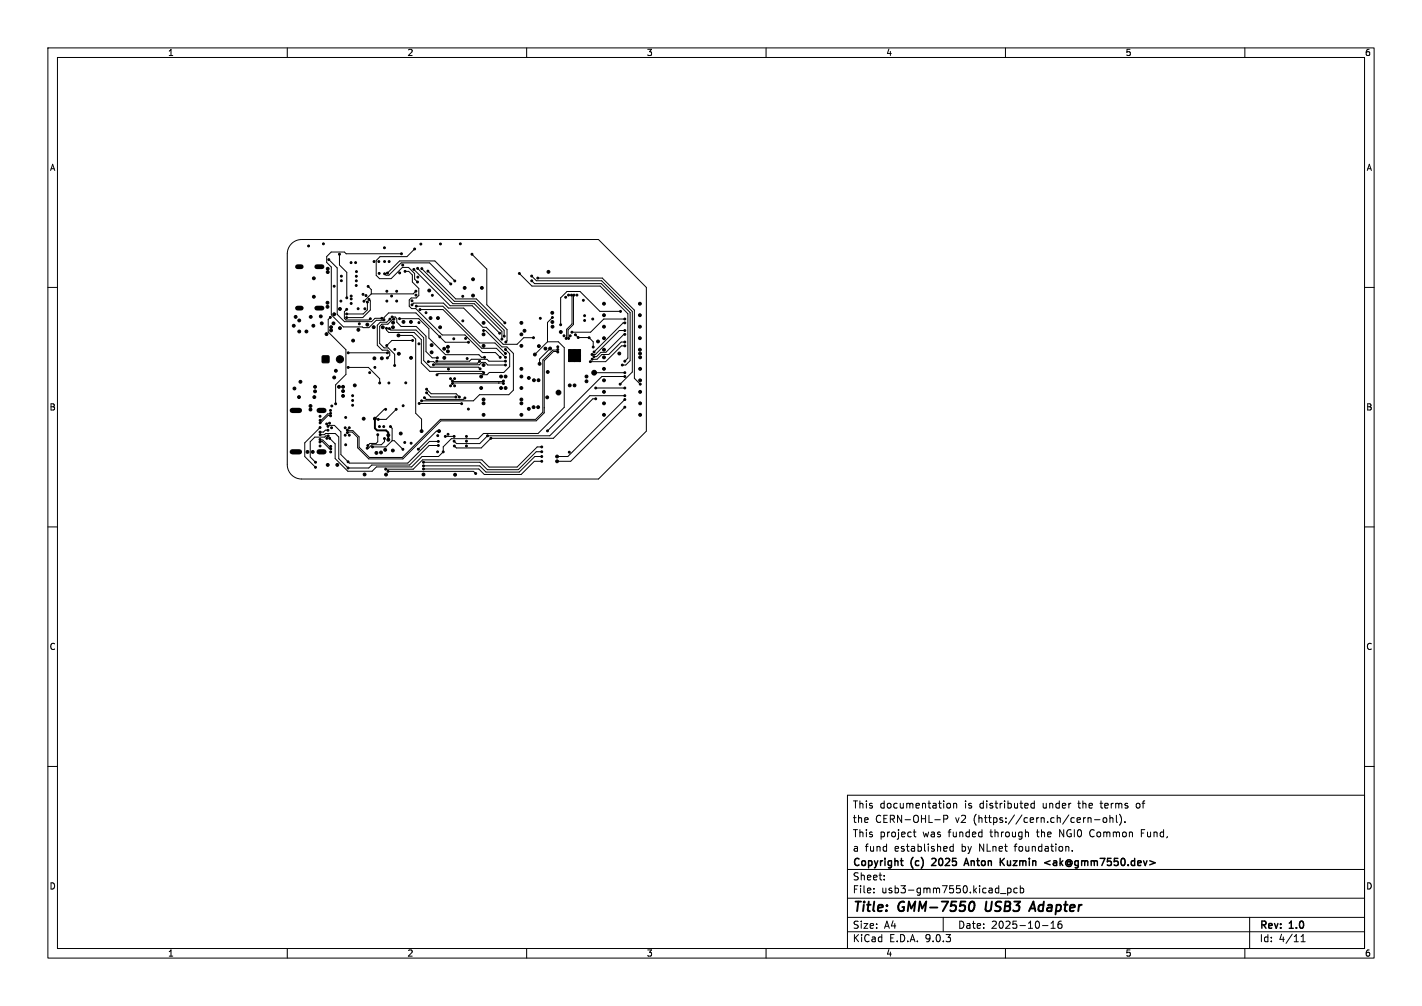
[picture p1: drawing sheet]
<svg xmlns="http://www.w3.org/2000/svg" width="297mm" height="210mm" viewBox="0 0 297 210" stroke-linecap="round" stroke-linejoin="round" font-family="sans-serif">
<defs><g id="words">
<g font-size="2.8">
<text x="178" y="190.9">Title:</text>
<text x="187.7" y="190.9">GMM-7550</text>
<text x="206.6" y="190.9">USB3</text>
<text x="216.9" y="190.9">Adapter</text>
</g>
<g font-size="2.1">
<text x="178" y="172">the</text>
<text x="178" y="169">This</text>
<text x="182.8" y="172">CERN-OHL-P</text>
<text x="183.7" y="169">documentation</text>
<text x="199.6" y="172">v2</text>
<text x="201.5" y="169">is</text>
<text x="203.5" y="172">(https://cern.ch/cern-ohl).</text>
<text x="204.7" y="169">distributed</text>
<text x="218" y="169">under</text>
<text x="225.6" y="169">the</text>
<text x="230.4" y="169">terms</text>
<text x="238" y="169">of</text>
<text x="178" y="178">a</text>
<text x="178" y="175">This</text>
<text x="180.7" y="178">fund</text>
<text x="183.7" y="175">project</text>
<text x="186.9" y="178">established</text>
<text x="192.8" y="175">was</text>
<text x="198.2" y="175">funded</text>
<text x="201" y="178">by</text>
<text x="204.7" y="178">NLnet</text>
<text x="207.1" y="175">through</text>
<text x="212.3" y="178">foundation.</text>
<text x="217" y="175">the</text>
<text x="221.8" y="175">NGI0</text>
<text x="228.3" y="175">Common</text>
<text x="239.1" y="175">Fund,</text>
<text x="178" y="184">Sheet:</text>
<text x="178" y="181.2">Copyright</text>
<text x="190.3" y="181.2">(c)</text>
<text x="195.3" y="181.2">2025</text>
<text x="202.8" y="181.2">Anton</text>
<text x="210.8" y="181.2">Kuzmin</text>
<text x="220.6" y="181.2">&lt;ak@gmm7550.dev&gt;</text>
<text x="178" y="186.7">File:</text>
<text x="184.1" y="186.7">usb3-gmm7550.kicad_pcb</text>
<text x="178" y="196.9">KiCad</text>
<text x="178" y="194.1">Size:</text>
<text x="184.7" y="194.1">A4</text>
<text x="185.7" y="196.9">E.D.A.</text>
<text x="193.3" y="196.9">9.0.3</text>
<text x="200" y="194.1">Date:</text>
<text x="207" y="194.1">2025-10-16</text>
<text x="263" y="194.3">Rev:</text>
<text x="263" y="196.9">Id:</text>
<text x="267.1" y="196.9">4/11</text>
<text x="269.4" y="194.3">1.0</text>
</g>
<g font-size="1.8">
<text x="35" y="11.9">1</text>
<text x="85" y="11.9">2</text>
<text x="135" y="11.9">3</text>
<text x="185" y="11.9">4</text>
<text x="235" y="11.9">5</text>
<text x="285" y="11.9">6</text>
<text x="10.3" y="35.9">A</text>
<text x="285.4" y="35.9">A</text>
<text x="10.3" y="85.9">B</text>
<text x="285.3" y="85.9">B</text>
<text x="10.3" y="135.9">C</text>
<text x="285.3" y="135.9">C</text>
<text x="10.3" y="185.9">D</text>
<text x="285.3" y="185.9">D</text>
<text x="35" y="199.9">1</text>
<text x="85" y="199.9">2</text>
<text x="135" y="199.9">3</text>
<text x="185" y="199.9">4</text>
<text x="235" y="199.9">5</text>
<text x="285" y="199.9">6</text>
</g>
</g></defs>
<g fill="none" stroke="#000" stroke-width=".21">
<path d="M10 10h277v190h-277zM12 12h273v186h-273zM60 10v2M110 10v2M160 10v2M210 10v2M260 10v2M60.9 50.9a3 3 0 0 1 2.1-.9h62l10 10v30l-10 10h-62a3 3 0 0 1-3-3v-44a3 3 0 0 1 .9-2.1zM68.7 54.2l1.7 1.7v9.7l1.5 1.6h5.7l.7-.7h1.5M70.9 53.1v2.2l1.5 1.6v5.3M76.9 59.8l.7 .7v.8M80.3 57.2l.3 .3h.6l2.6-2.6h5.9l4.4 4.4"/>
<path d="M80.9 57l2.6-2.5h7.3l4.2 4.1M83.9 53h-11.6l-.4-.4h-2.7l-1 1v1.2l1 1v9.9l2.5 2.6h4l.1 .1h1.3l1.5-1.5h1.5l.1-.6 1-1h5.7l6.1 6.2h4.8M84.6 56.7h.8l.7 .7v1.5l1.4 1.3v1.5l-.5 .5h-1.1l-.4 .4v1.3l.5 .5h.9l5.5 5.5h4.7l3.7 3.7h2.7l1 1M86.4 56.2l7.6 7.6h4.6l5.8 5.8M86.6 52l-1.6 1.6h-5.6l-.8 .8v3.1l.7 .7h2.4l2.3-2.4h1.3l1.3 1.3v1.2l.6 .6M87.2 56l7.4 7.4h4.4l5.8 5.8v1.6M88.1 56.1l6.8 6.8h4.4l6 6.1v1.2M88.1 56.1h.1M89.4 56.6l5.8 5.8h4.3l6.4 6.4v2.4l-.3 .2M94.1 59.3h.1M95 58.6v.1M98.6 53.1l3.1 3.1v7.4l3.7 3.8"/>
<path d="M108.5 57.1l2.6 2.6h14.3l5.7 5.8v9.3l-.6 .6M111 57.6l1 1h13.7l6.4 6.4v12.7l-2.6 2.5M111.1 58.6l.5 .6h14l6 6v10.1l-.9 .9h-.7M112.3 58.1h13.5l6.7 6.7v14.2l1.2 1.2M10 60h2M69 66.3l-.4 .4v2.6l3.7 3.7v5.2l-2.2 2.1v4M72.4 64.6l-.5 .5v1.4l.4 .3h4.8l.2-.3M72.7 73.7h8.2M72.7 76.7h4.2l2.4 2.4v.9M76.7 63.1v1.6l-.8 .8h-3.5M77.1 62.5l.2 .3v1.9l-1.5 1.6h-3.4M77.6 61.3l-1.6 1.6"/>
<path d="M80.7 68.6v.3l.5 .5h5.3l1.5 1.5v4.9l1.7 1.7h11.1l.2 .3M81.3 68.6l.3 .3h5.3l1.6 1.6v4.8l1.4 1.4h10l.4 .3M81.4 66.6l-.6 .7h-1.4l-.6 .6v4.2l1 1h1.2l.4 .4v.7l-.5 .5M81.9 66.2h.6l.4 .3v.8l.9 .9h3.1l2.1 2v3.2l1.3 1.3h1M82.3 66.6h-.2l-1.1 1.1h-1.2l-.5 .4v3.6l.9 .9h.9l1.3 1.4v2.3M83.2 70h2.9l.7 .8v15.5l1.3 1.2v2.5M83.5 66.5h4l2.1 2.1v2l3.5 3.5h6.9l.6 .5h.6M86 63.6l.4-.3h6.2l1.1 1h3.1l4.1 4h.7l3.5 3.6h2.9l1.4-1.4h2M86 63.6h.1M86.2 71.1h-4.4l-1 1M86.9 60.8l-.6 .5h-8.7M87 63.9h5.5l7.7 7.7h3.2l2.2 2.2"/>
<path d="M87.7 64.6h4.8l8.1 8.1h3.1l1.9 1.9M90.5 76.2h9.6l.5-.5h.7l.6 .5h3.7M91.2 75.4h6.9l.4-.4h3.2l.4 .4h3.5M91.9 70.3h.1M94.5 79.5l.1 .2h10.4l.1-.2M97.4 70.2h.1M97.7 70.5h.1M100.1 75.4l-.3 .4h-8.9l-.3-.3h-1.1M101 69h.4l3.4 3.4h1.1l1.3 1.4v7.7l-.9 .9h-6.2l-1.2 1.3h-10.8M101.2 74.6h.1M104.1 80h.1M104.1 79.7h.1"/>
<path d="M104.8 70.8h.1M105.6 73l.8 .8v2.7l-1.2 1.3h-3l-.5 .4h-.8l-.3-.2h-9.1l-.2 .3M111.7 74h.1M114.3 71.4h2.3l1.2 1.2v12.4l-5.4 5.5h-11.4l-1.1 1.1h-5.6l-1.7 1.7v1l-1 1h-3.5l-2.1 2.2h-7.4l-.9 .9h-5.1l-2.6-2.7v-3l-1.2-1.2M114.3 71.4l-2.6 2.6M114.9 72.8l-2.2 2.2v1M115.4 66.3l-1.1 1v4.1M116.5 73l-1 .1-2.1 2.1v10.8l-1.5 1.5h-19.9l-8 8h-6.9l-2.1-2.1v-2.2l-1.3-1.3-1.2-.1M116.5 73.5l-.9-.1-1.9 1.9v10.9l-1.7 1.7h-19.9l-7.9 7.9h-7.2l-2.3-2.3v-2.2l-1.1-1.1-1.1 .1M119.4 61.6l.1 .1v5.9l-1.2 1.1-.1 2M119.9 61.6l-.1 .1v6l-1.1 1.2 .1 1.8M120.2 69.9l.6 .6h2.2l.9 .9v1.1"/>
<path d="M123.7 75h.1M124.1 77.8h6.4M129.6 65h-4.3l-4.1-4.1h-2.8l-1.3 1.3v5.6M130.5 69h-1.2l-5 5h-.7M130.5 71.4h-.8l-2.6 2.6h-1.4l-1 1h-1M130.5 72.2h-.7l-3.3 3.3h-3.2M130.5 69.8h-.2l-3.7 3.8h-1.1l-.9 .9h-.6M130.5 66.6h-4.4l-2.8 2.8h-3.9M130.5 67.4h-.4l-6 6.1M130.5 78.6h-4.8l-11.4 11.4M285 60h2M66.8 92.3l.5-.1 1.4 1.4 .4 .1"/>
<path d="M66.8 91.8l.6 .1 1.5 1.4 .2-.1M66.9 89.3l-3.3 3.2v2.8l2.3 2.3M66.9 90.7h.9l.2-.2h2l.7 .7v4.6l2 1.9h4.3l.6-.6h7.9l4.1-4.1h2M68.5 89l.2-.2h1.1l1.4 1.4v4.7l1.8 1.8h12.2l4.5-4.5h1.9M68.5 89.8h-.6l-.4 .4h-.7M68.6 91h-.6l-.2 .3h-2.1l-.9 .9v3.2l1.1 1.1M69.1 86.8l-.5-.1-1.7 1.6M69.1 86.3l-.7 .1-1.4 1.5-.1-.1M78.9 90.8v1.4l-.3 .4h-1.3l-.5 .4M80.3 91.6v.6l-.6 .6h-2l-.8 .8h-.2M80.5 85.5h-.3l-2 2M81 98.4h17.9l.4 .5"/>
<path d="M81.5 89.1l.4 .3v2.6M81.9 92l-1.3 1.3h-2.8M81.9 92h.4l1.9 1.8M82.7 85.5l-2.1 2.1h-1.6M87.5 84.2l8.9 .1M88.6 83l.4 .4h7.8l.3-.3M89.1 81.3l1 .9h5.2l.6 .7M89.1 82l.9 .9h5.2M91.7 90h-.5l-3.8 3.8M93 91.1h1.8M94.5 80.1l.1-.1h10.4l.1 .1M113.1 95.3h-1.4l-3.2 3.3h-7l-1.3-1.3h-11.7"/>
<path d="M113.1 93.3h-.9l-4.2 4.2h-5.9l-1.5-1.5h-12.4l-1.9 2h-5.8M113.1 94.3h-1.1l-3.8 3.8h-6.4l-1.6-1.6h-11.7M113.1 96.3h-1.5l-2.7 2.8h-7.7l-1.2-1.2h-11.5M113.7 85.1h.1M124.4 83.3h-.6l-8.2 8.2h-13.1l-2 2h-5.2l-.4-.4M124.4 81h6.1M129.5 80.2h.1M130.5 83.4l-11.9 11.9h-2.3M130.5 85l-11.3 11.3h-2.9M130.5 82.6h-7.3l-8.4 8.4h-13l-1.6 1.6h-4.8l-.6-.5M133.7 80.2h.1M10 110h2"/>
<path d="M285 110h2M10 160h2M177 166h108v32h-108zM190.7 173.7h.6M191 173.2v1.3l.3 .2M197.1 171l.7-.1 .2-.2-.1-.4-.8-.1v1.5M197.9 167.8l.3-.1 .3 .3-.1 .6h-.5M199.1 176.2v1.5M199.1 176.8l-.4-.1-.3 .3 .1 .6h.6M199.2 167.8l.2-.1 .3 .1 .1 .9M199.2 167.7v1M214.7 173.8l.1 .9"/>
<path d="M216 167.8l-.4-.1-.3 .3 .2 .6h.5M216 167.2v1.5M223.2 176.8v.9M224 177.6v.1M227.2 170.7v1M227.2 170.8l.3-.1 .3 .1 .1 .9M227.7 173.6v.7M228.6 171.1h1.1M230.5 170.8l.4-.1 .3 .3v.4l-.3 .3-.4-.1-.1-.2zM231.8 170.8l.2-.1 .4 .1 .1 .9M231.8 170.2v1.5M233.2 170.2v1.3l.2 .2"/>
<path d="M233.8 170a1.72 1.72 0 0 1 0 2.3M235 171.6v.1M237.4 167.8v.8M238.4 173.9h.5M239.1 173.2h-.7v1.5M285 160h2M60 198v2M110 198v2M160 198v2M177 194.5h108M177 191.5h108M177 187.5h108"/>
<path d="M177 181.5h108M182.5 186.3v.1M182.5 185.5v.1M184.7 183.6v.1M184.7 182.8v.1M197 191.5v3M209 186.5h1.1M210 198v2M210.5 185.4v1.5M210.5 185.5l.4-.1 .3 .3-.2 .6h-.5M212.5 185.5l-.5-.1-.3 .3 .2 .6h.6M213.1 185.5l.4-.1 .3 .3-.1 .6h-.6"/>
<path d="M213.1 184.9v1.5M217.7 193.2h1.2M219.5 193.8h.9M219.5 192.7l.5-.4v1.5M221.2 192.4a1.17 1.17 0 0 0-.1 1.3h.6l.1-.5-.3-.3h-.4l-.1 .3M260 198v2M261 191.5v6.5M271.7 196.6h.9M271.7 195.5l.5-.4v1.5"/>
</g>
<path d="M78.2 87.5l.1 1.9 .4 .5h1.9l.5 .4v1.5M202.6 188.6l.2-.3 .4-.1a1.19 1.19 0 0 1-.5 2l-.1-.1M206 188.2l-.2 1.6 .4 .4M214.9 190.2l.9-2 .5 2M215.2 189.6h.9" fill="none" stroke="#000" stroke-width=".4"/>
<path d="M78.3 87.4l-.1 .1M188.1 179.7h.5M194.7 179.3h-.1M195.4 179.8l-.8 .9h.9M209.1 179.8l.7 .9M209.8 179.2l-.9 .8M219.3 179.7l-1.1 .4 1.1 .4M188.5 180.7h.1M201.3 180.7l.5-1.5 .5 1.5M201.5 180.3h.7M220.1 180.2v.4" fill="none" stroke="#000" stroke-width=".3"/>
<path d="M61 85.7h1.5M61 94.3h1.5M66.7 85.7h1M66.7 94.3h1" fill="none" stroke="#000" stroke-width="1.1"/>
<path d="M62.1 55.7h.8M66.2 55.7h1.1M62.1 64.3h.8M66.2 64.3h1.1" fill="none" stroke="#000" stroke-width="1"/>
<g fill="#000" stroke="#000" stroke-width=".21">
<path d="M67.3 74.3h1.4v1.4h-1.4zM118.7 73h2.5v2.5h-2.5z"/>
<circle cx="64.5" cy="51.4" r=".2"/>
<circle cx="65.6" cy="58.1" r=".3"/>
<circle cx="67.5" cy="50.9" r=".2"/>
<circle cx="68.4" cy="56.8" r=".3"/>
<circle cx="68.4" cy="56.1" r=".3"/>
<circle cx="68.7" cy="54.2" r=".2"/>
<circle cx="69.8" cy="59.8" r=".2"/>
<circle cx="70.9" cy="53.1" r=".2"/>
<circle cx="71.3" cy="57.6" r=".2"/>
<circle cx="71.3" cy="58.6" r=".2"/>
<circle cx="73.3" cy="54.8" r=".2"/>
<circle cx="74.3" cy="54.8" r=".2"/>
<circle cx="74.4" cy="59.6" r=".2"/>
<circle cx="74.4" cy="58.6" r=".2"/>
<circle cx="74.4" cy="57.7" r=".2"/>
<circle cx="74.5" cy="56.7" r=".2"/>
<circle cx="76.9" cy="59.8" r=".2"/>
<circle cx="78.1" cy="54.6" r=".2"/>
<circle cx="79.1" cy="54.6" r=".2"/>
<circle cx="79.2" cy="57.1" r=".2"/>
<circle cx="80.3" cy="51.7" r=".2"/>
<circle cx="80.3" cy="57.2" r=".2"/>
<circle cx="80.3" cy="54.6" r=".2"/>
<circle cx="80.9" cy="57" r=".2"/>
<circle cx="81.3" cy="54.6" r=".2"/>
<circle cx="83.5" cy="57" r=".2"/>
<circle cx="83.9" cy="53" r=".2"/>
<circle cx="84.1" cy="55.3" r=".2"/>
<circle cx="84.6" cy="56.6" r=".2"/>
<circle cx="86.4" cy="56.2" r=".2"/>
<circle cx="86.6" cy="52" r=".2"/>
<circle cx="87.2" cy="58.9" r=".2"/>
<circle cx="87.2" cy="56" r=".2"/>
<circle cx="87.3" cy="57.9" r=".2"/>
<circle cx="87.9" cy="50.9" r=".2"/>
<circle cx="88.1" cy="56.1" r=".2"/>
<circle cx="89.4" cy="56.6" r=".2"/>
<circle cx="92" cy="50.9" r=".2"/>
<circle cx="94.2" cy="59.3" r=".2"/>
<circle cx="95" cy="58.6" r=".2"/>
<circle cx="96.2" cy="50.9" r=".2"/>
<circle cx="98.6" cy="53.1" r=".2"/>
<circle cx="98.8" cy="58.3" r=".3"/>
<circle cx="108.5" cy="57.1" r=".2"/>
<circle cx="111" cy="57.6" r=".2"/>
<circle cx="111.1" cy="58.6" r=".2"/>
<circle cx="112.3" cy="58.1" r=".2"/>
<circle cx="114.5" cy="56.7" r=".3"/>
<circle cx="61.3" cy="68" r=".3"/>
<circle cx="61.7" cy="66.1" r=".3"/>
<circle cx="62.5" cy="66.9" r=".3"/>
<circle cx="62.5" cy="69.2" r=".3"/>
<circle cx="62.7" cy="79.7" r=".3"/>
<circle cx="64" cy="69.2" r=".3"/>
<circle cx="64.9" cy="66.1" r=".3"/>
<circle cx="65.5" cy="68" r=".3"/>
<circle cx="65.6" cy="62" r=".3"/>
<circle cx="67" cy="66" r=".3"/>
<circle cx="67.2" cy="67.5" r=".3"/>
<circle cx="68.2" cy="69.7" r=".3"/>
<circle cx="68.4" cy="64" r=".3"/>
<circle cx="68.4" cy="63.2" r=".3"/>
<circle cx="69" cy="66.2" r=".2"/>
<circle cx="69.1" cy="68.3" r=".3"/>
<circle cx="69.1" cy="69" r=".3"/>
<circle cx="69.6" cy="67.5" r=".3"/>
<circle cx="69.8" cy="65.6" r=".3"/>
<circle cx="69.8" cy="78.8" r=".3"/>
<circle cx="70.2" cy="77.4" r=".3"/>
<circle cx="71" cy="64.5" r=".3"/>
<circle cx="71" cy="68.5" r=".3"/>
<circle cx="71" cy="75" r=".75"/>
<circle cx="71.2" cy="62.8" r=".2"/>
<circle cx="72.4" cy="66.3" r=".2"/>
<circle cx="72.4" cy="65.5" r=".2"/>
<circle cx="72.4" cy="64.6" r=".2"/>
<circle cx="72.4" cy="62.2" r=".2"/>
<circle cx="72.7" cy="76.7" r=".2"/>
<circle cx="72.7" cy="73.6" r=".2"/>
<circle cx="73.3" cy="61.8" r=".2"/>
<circle cx="73.3" cy="62.4" r=".2"/>
<circle cx="73.3" cy="63.3" r=".2"/>
<circle cx="73.7" cy="71.1" r=".3"/>
<circle cx="74.8" cy="64.5" r=".2"/>
<circle cx="74.9" cy="68.9" r=".3"/>
<circle cx="75" cy="67.6" r=".2"/>
<circle cx="75.8" cy="61.5" r=".2"/>
<circle cx="76" cy="62.9" r=".2"/>
<circle cx="76.2" cy="64.5" r=".2"/>
<circle cx="76.4" cy="61.7" r=".2"/>
<circle cx="76.7" cy="67.8" r=".3"/>
<circle cx="76.7" cy="63.1" r=".2"/>
<circle cx="77.1" cy="62.5" r=".2"/>
<circle cx="77.2" cy="77.8" r=".2"/>
<circle cx="77.3" cy="66.5" r=".2"/>
<circle cx="78" cy="68.3" r=".3"/>
<circle cx="78.2" cy="74.8" r=".3"/>
<circle cx="78.3" cy="76.7" r=".2"/>
<circle cx="79.3" cy="79.9" r=".2"/>
<circle cx="79.7" cy="74.8" r=".3"/>
<circle cx="79.7" cy="66.5" r=".2"/>
<circle cx="80" cy="68.3" r=".3"/>
<circle cx="80.2" cy="66.8" r=".2"/>
<circle cx="80.7" cy="68.5" r=".2"/>
<circle cx="80.8" cy="72.1" r=".2"/>
<circle cx="80.8" cy="62.9" r=".2"/>
<circle cx="80.8" cy="60.8" r=".2"/>
<circle cx="80.9" cy="74.7" r=".2"/>
<circle cx="80.9" cy="73.6" r=".2"/>
<circle cx="81.2" cy="79.9" r=".2"/>
<circle cx="81.3" cy="68.6" r=".2"/>
<circle cx="81.4" cy="66.6" r=".2"/>
<circle cx="81.8" cy="61.8" r=".2"/>
<circle cx="81.9" cy="66.2" r=".2"/>
<circle cx="82.1" cy="68.3" r=".3"/>
<circle cx="82.1" cy="67.4" r=".3"/>
<circle cx="82.3" cy="66.6" r=".2"/>
<circle cx="82.4" cy="76.3" r=".2"/>
<circle cx="82.5" cy="72.9" r=".2"/>
<circle cx="82.9" cy="62.9" r=".2"/>
<circle cx="82.9" cy="60.8" r=".2"/>
<circle cx="83.2" cy="70" r=".3"/>
<circle cx="83.3" cy="73.8" r=".3"/>
<circle cx="83.5" cy="66.5" r=".2"/>
<circle cx="84.3" cy="67.2" r=".3"/>
<circle cx="84.7" cy="79.9" r=".2"/>
<circle cx="85.8" cy="67.2" r=".3"/>
<circle cx="85.9" cy="74.7" r=".3"/>
<circle cx="86" cy="62.8" r=".2"/>
<circle cx="86" cy="63.6" r=".2"/>
<circle cx="86.2" cy="71.1" r=".2"/>
<circle cx="86.9" cy="60.8" r=".2"/>
<circle cx="86.9" cy="61.6" r=".2"/>
<circle cx="86.9" cy="63.9" r=".2"/>
<circle cx="87.5" cy="67.3" r=".2"/>
<circle cx="87.5" cy="71.8" r=".2"/>
<circle cx="87.7" cy="64.6" r=".2"/>
<circle cx="89" cy="65.3" r=".2"/>
<circle cx="89.5" cy="75.5" r=".2"/>
<circle cx="89.7" cy="60.7" r=".3"/>
<circle cx="89.9" cy="66.4" r=".3"/>
<circle cx="90.1" cy="73.6" r=".3"/>
<circle cx="90.1" cy="72.1" r=".3"/>
<circle cx="90.3" cy="61.6" r=".2"/>
<circle cx="90.5" cy="76.2" r=".2"/>
<circle cx="91.2" cy="75.4" r=".2"/>
<circle cx="91.3" cy="78.2" r=".2"/>
<circle cx="91.3" cy="74.7" r=".2"/>
<circle cx="91.5" cy="66.4" r=".3"/>
<circle cx="91.9" cy="70.3" r=".2"/>
<circle cx="91.9" cy="68.3" r=".3"/>
<circle cx="92.8" cy="72.8" r=".3"/>
<circle cx="92.8" cy="74.7" r=".3"/>
<circle cx="93.5" cy="72.4" r=".3"/>
<circle cx="93.6" cy="73.4" r=".3"/>
<circle cx="93.7" cy="77.1" r=".2"/>
<circle cx="94.1" cy="79" r=".2"/>
<circle cx="94.5" cy="79.5" r=".2"/>
<circle cx="94.8" cy="70.7" r=".2"/>
<circle cx="94.9" cy="79" r=".2"/>
<circle cx="96.6" cy="61.9" r=".2"/>
<circle cx="96.7" cy="67" r=".2"/>
<circle cx="97.1" cy="60.1" r=".3"/>
<circle cx="97.3" cy="70.6" r=".2"/>
<circle cx="97.6" cy="74.9" r=".2"/>
<circle cx="97.9" cy="71.5" r=".2"/>
<circle cx="98.8" cy="61.7" r=".3"/>
<circle cx="100.2" cy="75.4" r=".2"/>
<circle cx="100.3" cy="77" r=".2"/>
<circle cx="100.5" cy="78.6" r=".3"/>
<circle cx="100.7" cy="60.1" r=".3"/>
<circle cx="101" cy="69" r=".2"/>
<circle cx="101" cy="67.4" r=".3"/>
<circle cx="101" cy="69.8" r=".3"/>
<circle cx="101" cy="72.2" r=".3"/>
<circle cx="101" cy="76.2" r=".3"/>
<circle cx="101" cy="77.8" r=".2"/>
<circle cx="101.2" cy="74.6" r=".2"/>
<circle cx="104.4" cy="69.6" r=".2"/>
<circle cx="104.5" cy="74.6" r=".2"/>
<circle cx="104.7" cy="78.6" r=".3"/>
<circle cx="104.8" cy="70.8" r=".2"/>
<circle cx="105.2" cy="79.5" r=".2"/>
<circle cx="105.3" cy="70.2" r=".2"/>
<circle cx="105.4" cy="67.4" r=".2"/>
<circle cx="105.6" cy="76.2" r=".2"/>
<circle cx="105.6" cy="75.4" r=".2"/>
<circle cx="105.6" cy="73.8" r=".2"/>
<circle cx="105.6" cy="72.9" r=".2"/>
<circle cx="105.6" cy="74.6" r=".2"/>
<circle cx="105.6" cy="78.6" r=".3"/>
<circle cx="105.6" cy="71.4" r=".2"/>
<circle cx="108.9" cy="67.4" r=".3"/>
<circle cx="108.9" cy="77" r=".3"/>
<circle cx="108.9" cy="69.8" r=".3"/>
<circle cx="108.9" cy="72.2" r=".3"/>
<circle cx="108.9" cy="78.6" r=".3"/>
<circle cx="109.5" cy="69" r=".3"/>
<circle cx="110.4" cy="78.9" r=".3"/>
<circle cx="111.4" cy="70.5" r=".2"/>
<circle cx="111.5" cy="79.4" r=".3"/>
<circle cx="111.7" cy="74" r=".3"/>
<circle cx="112.5" cy="79.4" r=".3"/>
<circle cx="112.5" cy="72.3" r=".3"/>
<circle cx="112.7" cy="76" r=".3"/>
<circle cx="112.9" cy="66.5" r=".2"/>
<circle cx="113.9" cy="72.8" r=".3"/>
<circle cx="114.4" cy="77.7" r=".3"/>
<circle cx="114.9" cy="72.7" r=".3"/>
<circle cx="115.4" cy="65.3" r=".3"/>
<circle cx="115.4" cy="67.2" r=".3"/>
<circle cx="115.4" cy="66.3" r=".2"/>
<circle cx="115.4" cy="68.2" r=".3"/>
<circle cx="116.5" cy="72.4" r=".2"/>
<circle cx="116.5" cy="73" r=".2"/>
<circle cx="116.5" cy="73.5" r=".2"/>
<circle cx="117.1" cy="67.8" r=".2"/>
<circle cx="117.1" cy="69.3" r=".3"/>
<circle cx="117.8" cy="70.1" r=".2"/>
<circle cx="118.1" cy="62.1" r=".2"/>
<circle cx="118.2" cy="70.6" r=".2"/>
<circle cx="118.7" cy="61.6" r=".2"/>
<circle cx="118.8" cy="70.6" r=".2"/>
<circle cx="119" cy="74.2" r=".25"/>
<circle cx="119" cy="73.2" r=".25"/>
<circle cx="119" cy="75.2" r=".25"/>
<circle cx="119.1" cy="70.1" r=".2"/>
<circle cx="119.4" cy="61.6" r=".2"/>
<circle cx="119.4" cy="69.3" r=".2"/>
<circle cx="119.9" cy="61.6" r=".2"/>
<circle cx="120" cy="74.2" r=".25"/>
<circle cx="120" cy="73.2" r=".25"/>
<circle cx="120" cy="75.2" r=".25"/>
<circle cx="120.2" cy="69.9" r=".2"/>
<circle cx="120.5" cy="61.6" r=".2"/>
<circle cx="120.8" cy="70.5" r=".2"/>
<circle cx="121" cy="73.2" r=".25"/>
<circle cx="121" cy="74.2" r=".25"/>
<circle cx="121" cy="75.2" r=".25"/>
<circle cx="121.8" cy="62.7" r=".2"/>
<circle cx="122.1" cy="65.9" r=".2"/>
<circle cx="122.1" cy="66.9" r=".2"/>
<circle cx="122.5" cy="78.6" r=".3"/>
<circle cx="122.5" cy="79.6" r=".3"/>
<circle cx="123" cy="70.5" r=".2"/>
<circle cx="123.3" cy="75.5" r=".2"/>
<circle cx="123.7" cy="74" r=".2"/>
<circle cx="123.7" cy="75" r=".2"/>
<circle cx="123.8" cy="66.6" r=".2"/>
<circle cx="123.9" cy="72.5" r=".2"/>
<circle cx="124" cy="74.5" r=".2"/>
<circle cx="124.1" cy="73.5" r=".2"/>
<circle cx="124.1" cy="77.8" r=".5"/>
<circle cx="124.1" cy="77.8" r=".3"/>
<circle cx="124.9" cy="71.3" r=".3"/>
<circle cx="126.1" cy="70.6" r=".3"/>
<circle cx="126.1" cy="63.4" r=".3"/>
<circle cx="126.1" cy="77" r=".3"/>
<circle cx="126.1" cy="74.6" r=".3"/>
<circle cx="126.1" cy="68.2" r=".3"/>
<circle cx="126.1" cy="65.8" r=".3"/>
<circle cx="126.1" cy="79.4" r=".3"/>
<circle cx="126.1" cy="73" r=".3"/>
<circle cx="129.4" cy="73.8" r=".3"/>
<circle cx="129.6" cy="65" r=".2"/>
<circle cx="130" cy="76.2" r=".2"/>
<circle cx="130.5" cy="72.2" r=".2"/>
<circle cx="130.5" cy="71.4" r=".2"/>
<circle cx="130.5" cy="67.4" r=".2"/>
<circle cx="130.5" cy="77.8" r=".2"/>
<circle cx="130.5" cy="75.4" r=".2"/>
<circle cx="130.5" cy="69.8" r=".2"/>
<circle cx="130.5" cy="69" r=".2"/>
<circle cx="130.5" cy="78.6" r=".2"/>
<circle cx="130.5" cy="66.6" r=".2"/>
<circle cx="133.6" cy="70.6" r=".3"/>
<circle cx="133.6" cy="63.4" r=".3"/>
<circle cx="133.6" cy="68.2" r=".3"/>
<circle cx="133.6" cy="65.8" r=".3"/>
<circle cx="133.7" cy="73" r=".3"/>
<circle cx="133.7" cy="73.8" r=".3"/>
<circle cx="133.7" cy="77" r=".3"/>
<circle cx="133.7" cy="74.6" r=".3"/>
<circle cx="133.7" cy="79.4" r=".3"/>
<circle cx="61.5" cy="81.1" r=".3"/>
<circle cx="62.4" cy="82.9" r=".3"/>
<circle cx="64.2" cy="94.3" r=".3"/>
<circle cx="64.9" cy="85.5" r=".3"/>
<circle cx="64.9" cy="84.8" r=".3"/>
<circle cx="65.3" cy="94.3" r=".3"/>
<circle cx="65.6" cy="82.9" r=".3"/>
<circle cx="65.8" cy="80.7" r=".3"/>
<circle cx="65.8" cy="81.7" r=".3"/>
<circle cx="65.9" cy="97.6" r=".2"/>
<circle cx="65.9" cy="96.5" r=".2"/>
<circle cx="66.8" cy="92.3" r=".2"/>
<circle cx="66.8" cy="91.7" r=".2"/>
<circle cx="66.8" cy="90.2" r=".2"/>
<circle cx="66.8" cy="89.2" r=".2"/>
<circle cx="66.8" cy="86.9" r=".2"/>
<circle cx="66.9" cy="93.1" r=".2"/>
<circle cx="66.9" cy="87.7" r=".2"/>
<circle cx="66.9" cy="88.3" r=".2"/>
<circle cx="66.9" cy="90.7" r=".2"/>
<circle cx="68.2" cy="88.5" r=".2"/>
<circle cx="68.3" cy="91.5" r=".2"/>
<circle cx="68.4" cy="97.1" r=".3"/>
<circle cx="68.5" cy="89.8" r=".2"/>
<circle cx="68.5" cy="89" r=".2"/>
<circle cx="68.5" cy="91" r=".2"/>
<circle cx="68.8" cy="88.3" r=".2"/>
<circle cx="68.9" cy="91.5" r=".2"/>
<circle cx="69" cy="85.7" r=".2"/>
<circle cx="69.1" cy="86.3" r=".2"/>
<circle cx="69.1" cy="86.8" r=".2"/>
<circle cx="69.1" cy="94.3" r=".2"/>
<circle cx="69.1" cy="93.2" r=".2"/>
<circle cx="69.1" cy="93.7" r=".2"/>
<circle cx="69.2" cy="89.3" r=".2"/>
<circle cx="69.3" cy="84.8" r=".2"/>
<circle cx="70.1" cy="84.3" r=".2"/>
<circle cx="70.4" cy="97.1" r=".3"/>
<circle cx="70.8" cy="80.7" r=".3"/>
<circle cx="71.7" cy="81.7" r=".3"/>
<circle cx="71.7" cy="80.7" r=".3"/>
<circle cx="71.7" cy="82.7" r=".3"/>
<circle cx="72.1" cy="90.9" r=".2"/>
<circle cx="72.1" cy="89.3" r=".2"/>
<circle cx="72.2" cy="87.1" r=".2"/>
<circle cx="72.2" cy="92.8" r=".2"/>
<circle cx="72.5" cy="89.8" r=".2"/>
<circle cx="72.6" cy="90.3" r=".2"/>
<circle cx="72.7" cy="96.4" r=".2"/>
<circle cx="72.7" cy="97.7" r=".2"/>
<circle cx="72.9" cy="90.9" r=".2"/>
<circle cx="72.9" cy="89.3" r=".2"/>
<circle cx="73.6" cy="83.6" r=".2"/>
<circle cx="73.6" cy="84.6" r=".2"/>
<circle cx="73.6" cy="82.6" r=".2"/>
<circle cx="74.1" cy="80.4" r=".3"/>
<circle cx="76" cy="87.4" r=".3"/>
<circle cx="76.1" cy="99.1" r=".3"/>
<circle cx="76.7" cy="93.6" r=".2"/>
<circle cx="76.8" cy="93" r=".2"/>
<circle cx="77.8" cy="93.3" r=".2"/>
<circle cx="78.3" cy="87.4" r=".3"/>
<circle cx="78.6" cy="94.5" r=".3"/>
<circle cx="78.9" cy="90.7" r=".2"/>
<circle cx="79" cy="87.6" r=".2"/>
<circle cx="79.2" cy="89" r=".2"/>
<circle cx="79.6" cy="94.5" r=".3"/>
<circle cx="80.2" cy="89" r=".2"/>
<circle cx="80.3" cy="91.6" r=".2"/>
<circle cx="80.4" cy="93.9" r=".3"/>
<circle cx="80.5" cy="97.9" r=".2"/>
<circle cx="80.6" cy="85.4" r=".2"/>
<circle cx="80.6" cy="99.1" r=".3"/>
<circle cx="81" cy="98.4" r=".2"/>
<circle cx="81.1" cy="91.8" r=".3"/>
<circle cx="81.1" cy="90.8" r=".3"/>
<circle cx="81.6" cy="89" r=".2"/>
<circle cx="82" cy="94" r=".3"/>
<circle cx="82.7" cy="85.5" r=".2"/>
<circle cx="83.7" cy="90.5" r=".3"/>
<circle cx="84.2" cy="93.8" r=".2"/>
<circle cx="84.2" cy="84.7" r=".2"/>
<circle cx="84.5" cy="92.4" r=".2"/>
<circle cx="85.9" cy="92.5" r=".2"/>
<circle cx="87.4" cy="93.8" r=".2"/>
<circle cx="87.6" cy="84.2" r=".2"/>
<circle cx="88" cy="90" r=".3"/>
<circle cx="88" cy="83.7" r=".2"/>
<circle cx="88.4" cy="99.1" r=".3"/>
<circle cx="88.4" cy="97.3" r=".2"/>
<circle cx="88.4" cy="97.9" r=".2"/>
<circle cx="88.5" cy="96.5" r=".2"/>
<circle cx="88.6" cy="83" r=".2"/>
<circle cx="89.1" cy="82" r=".2"/>
<circle cx="89.1" cy="81.2" r=".2"/>
<circle cx="91.4" cy="94.3" r=".2"/>
<circle cx="91.4" cy="90.9" r=".2"/>
<circle cx="91.6" cy="92.1" r=".2"/>
<circle cx="91.6" cy="93" r=".2"/>
<circle cx="91.7" cy="90" r=".3"/>
<circle cx="92.6" cy="94.3" r=".2"/>
<circle cx="93" cy="91.1" r=".2"/>
<circle cx="93.6" cy="90.7" r=".2"/>
<circle cx="94.1" cy="80.6" r=".2"/>
<circle cx="94.5" cy="80.1" r=".2"/>
<circle cx="94.9" cy="92.1" r=".2"/>
<circle cx="94.9" cy="91.1" r=".2"/>
<circle cx="94.9" cy="93.1" r=".2"/>
<circle cx="94.9" cy="80.6" r=".2"/>
<circle cx="95" cy="99.1" r=".3"/>
<circle cx="95.2" cy="82.9" r=".2"/>
<circle cx="96" cy="82.9" r=".2"/>
<circle cx="96.4" cy="84.3" r=".2"/>
<circle cx="97.1" cy="83.1" r=".2"/>
<circle cx="97.4" cy="92.1" r=".2"/>
<circle cx="97.4" cy="93.1" r=".2"/>
<circle cx="97.4" cy="91.1" r=".2"/>
<circle cx="97.8" cy="85.4" r=".2"/>
<circle cx="99.3" cy="98.9" r=".2"/>
<circle cx="100.5" cy="81" r=".3"/>
<circle cx="101" cy="84.2" r=".3"/>
<circle cx="101" cy="86.6" r=".3"/>
<circle cx="101" cy="83.4" r=".3"/>
<circle cx="101.8" cy="91" r=".2"/>
<circle cx="102.5" cy="91.5" r=".2"/>
<circle cx="104.7" cy="81" r=".3"/>
<circle cx="105.2" cy="80.1" r=".2"/>
<circle cx="105.6" cy="81" r=".3"/>
<circle cx="108.9" cy="81" r=".3"/>
<circle cx="108.9" cy="84.2" r=".3"/>
<circle cx="108.9" cy="86.6" r=".3"/>
<circle cx="108.9" cy="83.4" r=".3"/>
<circle cx="110.4" cy="85.4" r=".3"/>
<circle cx="111.4" cy="85" r=".3"/>
<circle cx="112.4" cy="85" r=".3"/>
<circle cx="113.1" cy="96.3" r=".2"/>
<circle cx="113.1" cy="94.3" r=".2"/>
<circle cx="113.1" cy="93.3" r=".2"/>
<circle cx="113.1" cy="95.3" r=".2"/>
<circle cx="114.3" cy="83" r=".3"/>
<circle cx="114.3" cy="89.9" r=".2"/>
<circle cx="116.4" cy="95.3" r=".3"/>
<circle cx="116.4" cy="96.3" r=".3"/>
<circle cx="116.6" cy="81.9" r=".5"/>
<circle cx="116.7" cy="82" r=".3"/>
<circle cx="118.9" cy="94.4" r=".2"/>
<circle cx="119" cy="80.4" r=".3"/>
<circle cx="120" cy="80.4" r=".3"/>
<circle cx="124.4" cy="83.3" r=".2"/>
<circle cx="124.4" cy="81" r=".2"/>
<circle cx="126.1" cy="81.8" r=".3"/>
<circle cx="126.1" cy="84.2" r=".3"/>
<circle cx="126.1" cy="86.6" r=".3"/>
<circle cx="129.5" cy="80.2" r=".2"/>
<circle cx="130.5" cy="83.4" r=".2"/>
<circle cx="130.5" cy="85" r=".2"/>
<circle cx="130.5" cy="81" r=".2"/>
<circle cx="130.5" cy="82.6" r=".2"/>
<circle cx="133.7" cy="81.8" r=".3"/>
<circle cx="133.7" cy="84.2" r=".3"/>
<circle cx="133.7" cy="86.6" r=".3"/>
<circle cx="133.7" cy="80.2" r=".2"/>
</g>
<use href="#words"/>
</svg>
